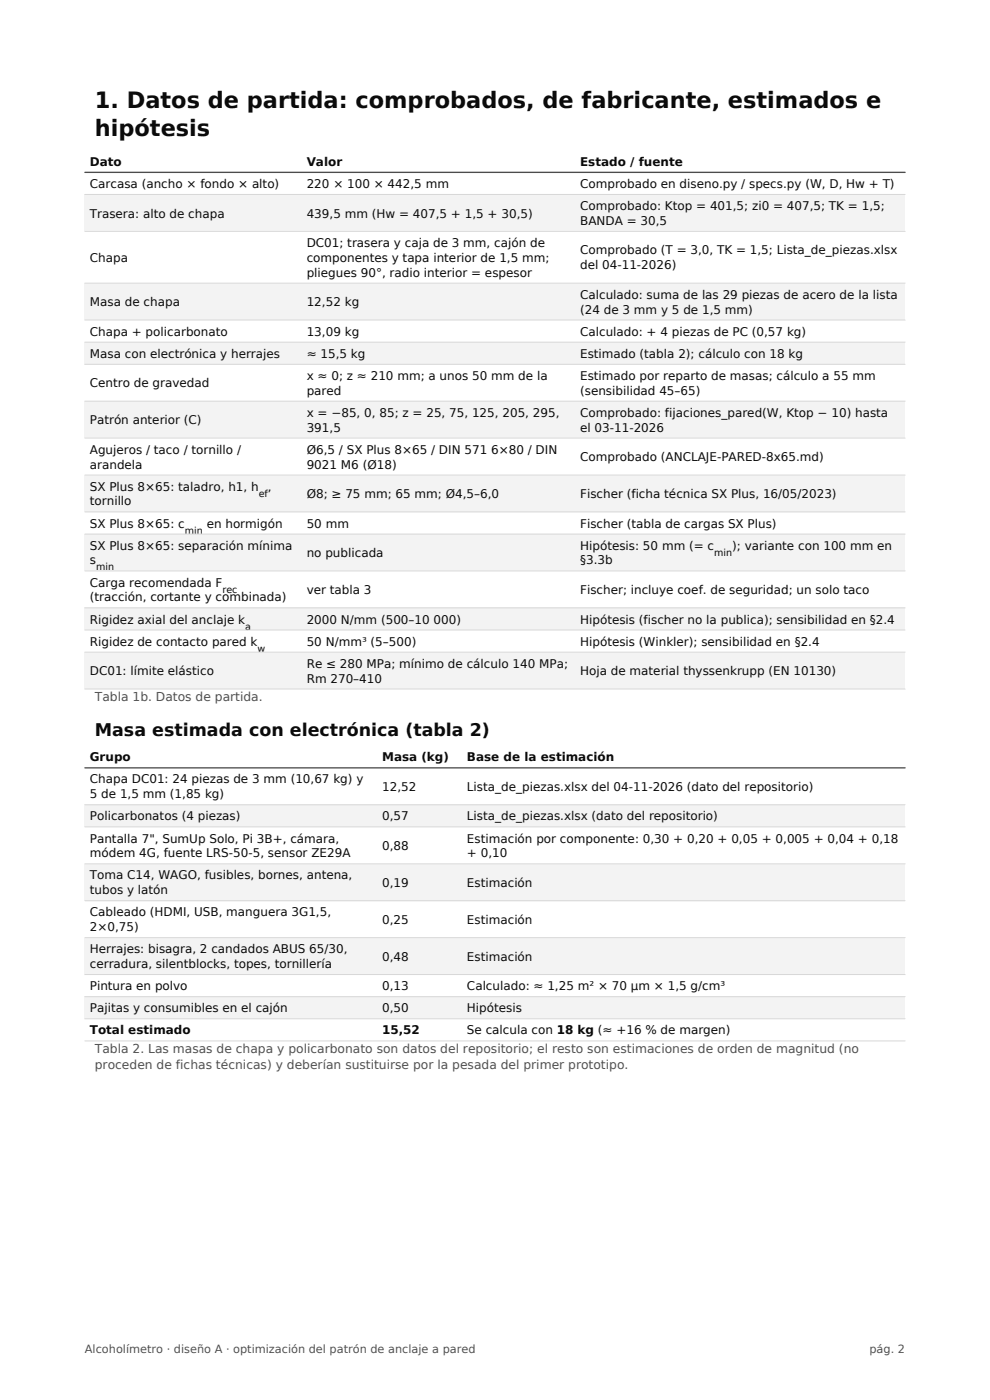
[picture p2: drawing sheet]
<svg xmlns="http://www.w3.org/2000/svg" width="210mm" height="297mm" viewBox="0 0 210 297" stroke-linecap="round" stroke-linejoin="round" font-family="sans-serif">
<defs><g id="words">
<g font-size="4.8" fill="#0b0b0b">
<text x="20.1" y="22.9">1. Datos de partida: comprobados, de fabricante, estimados e</text>
<text x="20.1" y="28.9">hipótesis</text>
</g>
<text font-size="3.7" fill="#0b0b0b" x="20.1" y="156.1">Masa estimada con electrónica (tabla 2)</text>
<g font-size="2.6" fill="#52514e">
<text x="20.1" y="148.8">Tabla 1b. Datos de partida.</text>
<text x="20.1" y="223.4">Tabla 2. Las masas de chapa y policarbonato son datos del repositorio; el resto son estimaciones de orden de magnitud (no</text>
<text x="20.1" y="226.8">proceden de fichas técnicas) y deberían sustituirse por la pesada del primer prototipo.</text>
</g>
<g font-size="2.5" fill="#0b0b0b">
<text x="19.1" y="35.2">Dato</text>
<text x="65.1" y="35.2">Valor</text>
<text x="123.1" y="35.2">Estado / fuente</text>
<text x="19.1" y="39.9">Carcasa (ancho × fondo × alto)</text>
<text x="65.1" y="39.9">220 × 100 × 442,5 mm</text>
<text x="123.1" y="39.9">Comprobado en diseno.py / specs.py (W, D, Hw + T)</text>
<text x="19.1" y="46.1">Trasera: alto de chapa</text>
<text x="65.1" y="46.1">439,5 mm (Hw = 407,5 + 1,5 + 30,5)</text>
<text x="123.1" y="44.6">Comprobado: Ktop = 401,5; zi0 = 407,5; TK = 1,5;</text>
<text x="123.1" y="47.7">BANDA = 30,5</text>
<text x="65.1" y="52.4">DC01; trasera y caja de 3 mm, cajón de</text>
<text x="123.1" y="54">Comprobado (T = 3,0, TK = 1,5; Lista_de_piezas.xlsx</text>
<text x="19.1" y="55.5">Chapa</text>
<text x="65.1" y="55.5">componentes y tapa interior de 1,5 mm;</text>
<text x="65.1" y="58.7">pliegues 90°, radio interior = espesor</text>
<text x="123.1" y="57.1">del 04-11-2026)</text>
<text x="19.1" y="64.9">Masa de chapa</text>
<text x="65.1" y="64.9">12,52 kg</text>
<text x="123.1" y="63.4">Calculado: suma de las 29 piezas de acero de la lista</text>
<text x="19.1" y="71.2">Chapa + policarbonato</text>
<text x="65.1" y="71.2">13,09 kg</text>
<text x="123.1" y="66.5">(24 de 3 mm y 5 de 1,5 mm)</text>
<text x="123.1" y="71.2">Calculado: + 4 piezas de PC (0,57 kg)</text>
<text x="19.1" y="75.9">Masa con electrónica y herrajes</text>
<text x="65.1" y="75.9">≈ 15,5 kg</text>
<text x="123.1" y="75.9">Estimado (tabla 2); cálculo con 18 kg</text>
<text x="19.1" y="82.2">Centro de gravedad</text>
<text x="65.1" y="80.6">x ≈ 0; z ≈ 210 mm; a unos 50 mm de la</text>
<text x="65.1" y="83.7">pared</text>
<text x="123.1" y="80.6">Estimado por reparto de masas; cálculo a 55 mm</text>
<text x="123.1" y="83.7">(sensibilidad 45–65)</text>
<text x="19.1" y="90">Patrón anterior (C)</text>
<text x="65.1" y="88.4">x = −85, 0, 85; z = 25, 75, 125, 205, 295,</text>
<text x="123.1" y="88.4">Comprobado: fijaciones_pared(W, Ktop − 10) hasta</text>
<text x="65.1" y="91.6">391,5</text>
<text x="123.1" y="91.6">el 03-11-2026</text>
<text x="19.1" y="96.3">Agujeros / taco / tornillo /</text>
<text x="19.1" y="99.4">arandela</text>
<text x="65.1" y="96.3">Ø6,5 / SX Plus 8×65 / DIN 571 6×80 / DIN</text>
<text x="65.1" y="99.4">9021 M6 (Ø18)</text>
<text x="123.1" y="97.8">Comprobado (ANCLAJE-PARED-8x65.md)</text>
<text x="19.1" y="104.1">SX Plus 8×65: taladro, h1, h</text>
<text x="19.1" y="107.2">tornillo</text>
<text x="56.8" y="104.1">,</text>
<text x="65.1" y="105.7">Ø8; ≥ 75 mm; 65 mm; Ø4,5–6,0</text>
<text x="123.1" y="105.7">Fischer (ficha técnica SX Plus, 16/05/2023)</text>
<text x="19.1" y="111.9">SX Plus 8×65: c</text>
<text x="43.8" y="111.9">en hormigón</text>
<text x="65.1" y="111.9">50 mm</text>
<text x="123.1" y="111.9">Fischer (tabla de cargas SX Plus)</text>
<text x="19.1" y="116.6">SX Plus 8×65: separación mínima</text>
<text x="19.1" y="119.8">s</text>
<text x="65.1" y="118.2">no publicada</text>
<text x="123.1" y="116.6">Hipótesis: 50 mm (= c</text>
<text x="123.1" y="119.8">§3.3b</text>
<text x="155.3" y="116.6">); variante con 100 mm en</text>
<text x="19.1" y="124.4">Carga recomendada F</text>
<text x="19.1" y="127.6">(tracción, cortante y combinada)</text>
<text x="65.1" y="126">ver tabla 3</text>
<text x="123.1" y="126">Fischer; incluye coef. de seguridad; un solo taco</text>
<text x="19.1" y="132.3">Rigidez axial del anclaje k</text>
<text x="19.1" y="137">Rigidez de contacto pared k</text>
<text x="65.1" y="132.3">2000 N/mm (500–10 000)</text>
<text x="65.1" y="137">50 N/mm³ (5–500)</text>
<text x="123.1" y="132.3">Hipótesis (fischer no la publica); sensibilidad en §2.4</text>
<text x="123.1" y="137">Hipótesis (Winkler); sensibilidad en §2.4</text>
<text x="19.1" y="143.2">DC01: límite elástico</text>
<text x="65.1" y="141.7">Re ≤ 280 MPa; mínimo de cálculo 140 MPa;</text>
<text x="123.1" y="143.2">Hoja de material thyssenkrupp (EN 10130)</text>
<text x="65.1" y="144.8">Rm 270–410</text>
<text x="19.1" y="161.5">Grupo</text>
<text x="81.1" y="161.5">Masa (kg)</text>
<text x="99.1" y="161.5">Base de la estimación</text>
<text x="19.1" y="166.2">Chapa DC01: 24 piezas de 3 mm (10,67 kg) y</text>
<text x="81.1" y="167.8">12,52</text>
<text x="99.1" y="167.8">Lista_de_piezas.xlsx del 04-11-2026 (dato del repositorio)</text>
<text x="19.1" y="169.4">5 de 1,5 mm (1,85 kg)</text>
<text x="19.1" y="174">Policarbonatos (4 piezas)</text>
<text x="19.1" y="178.7">Pantalla 7&quot;, SumUp Solo, Pi 3B+, cámara,</text>
<text x="81.1" y="174">0,57</text>
<text x="99.1" y="174">Lista_de_piezas.xlsx (dato del repositorio)</text>
<text x="99.1" y="178.7">Estimación por componente: 0,30 + 0,20 + 0,05 + 0,005 + 0,04 + 0,18</text>
<text x="19.1" y="181.9">módem 4G, fuente LRS-50-5, sensor ZE29A</text>
<text x="81.1" y="180.3">0,88</text>
<text x="99.1" y="181.9">+ 0,10</text>
<text x="19.1" y="186.6">Toma C14, WAGO, fusibles, bornes, antena,</text>
<text x="19.1" y="189.7">tubos y latón</text>
<text x="81.1" y="188.1">0,19</text>
<text x="99.1" y="188.1">Estimación</text>
<text x="19.1" y="194.4">Cableado (HDMI, USB, manguera 3G1,5,</text>
<text x="19.1" y="197.5">2×0,75)</text>
<text x="81.1" y="196">0,25</text>
<text x="99.1" y="196">Estimación</text>
<text x="19.1" y="202.2">Herrajes: bisagra, 2 candados ABUS 65/30,</text>
<text x="81.1" y="203.8">0,48</text>
<text x="99.1" y="203.8">Estimación</text>
<text x="19.1" y="205.4">cerradura, silentblocks, topes, tornillería</text>
<text x="19.1" y="210.1">Pintura en polvo</text>
<text x="19.1" y="214.8">Pajitas y consumibles en el cajón</text>
<text x="81.1" y="210.1">0,13</text>
<text x="81.1" y="214.8">0,50</text>
<text x="99.1" y="210.1">Calculado: ≈ 1,25 m² × 70 µm × 1,5 g/cm³</text>
<text x="99.1" y="214.8">Hipótesis</text>
<text x="19.1" y="219.4">Total estimado</text>
<text x="81.1" y="219.4">15,52</text>
<text x="99.1" y="219.4">Se calcula con 18 kg (≈ +16 % de margen)</text>
</g>
<g font-size="2.4" fill="#52514e">
<text x="18" y="287">Alcoholímetro · diseño A · optimización del patrón de anclaje a pared</text>
<text x="184.4" y="287">pág. 2</text>
</g>
<g font-size="2" fill="#0b0b0b">
<text x="54.9" y="105.4">ef</text>
<text x="39.2" y="113.2">min</text>
<text x="151.5" y="117.9">min</text>
<text x="20.4" y="121">min</text>
<text x="47.2" y="125.7">rec</text>
<text x="52" y="133.5">a</text>
<text x="54.6" y="138.2">w</text>
</g>
</g></defs>
<g fill="#f4f3f0">
<path d="M18 41.3h174v7.8h-174z" fill-rule="evenodd"/>
<path d="M18 60.1h174v7.8h-174z" fill-rule="evenodd"/>
<path d="M18 72.6h174v4.7h-174z" fill-rule="evenodd"/>
<path d="M18 85.1h174v7.8h-174z" fill-rule="evenodd"/>
<path d="M18 100.8h174v7.8h-174z" fill-rule="evenodd"/>
<path d="M18 113.3h174v7.8h-174z" fill-rule="evenodd"/>
<path d="M18 129h174v4.7h-174z" fill-rule="evenodd"/>
<path d="M18 138.3h174v7.9h-174z" fill-rule="evenodd"/>
</g>
<path d="M18 36.6h174" fill="none" stroke="#52514e" stroke-width=".28"/>
<g fill="none" stroke="#d9d8d3" stroke-width=".21">
<path d="M18 41.3h174M18 49.1h174M18 60.1h174M18 67.9h174M18 72.6h174M18 77.3h174M18 85.1h174M18 92.9h174M18 100.8h174M18 108.6h174M18 113.3h174M18 121.1h174"/>
<path d="M18 129h174M18 133.7h174M18 138.3h174M18 146.2h174"/>
</g>
<g fill="#f4f3f0">
<path d="M18 170.7h174v4.7h-174z" fill-rule="evenodd"/>
<path d="M18 183.3h174v7.8h-174z" fill-rule="evenodd"/>
<path d="M18 198.9h174v7.8h-174z" fill-rule="evenodd"/>
<path d="M18 211.4h174v4.7h-174z" fill-rule="evenodd"/>
</g>
<path d="M18 162.9h174" fill="none" stroke="#52514e" stroke-width=".28"/>
<path d="M18 170.7h174M18 175.4h174M18 183.3h174M18 191.1h174M18 198.9h174M18 206.7h174M18 211.4h174M18 216.1h174M18 220.8h174" fill="none" stroke="#d9d8d3" stroke-width=".21"/>
<use href="#words"/>
</svg>
